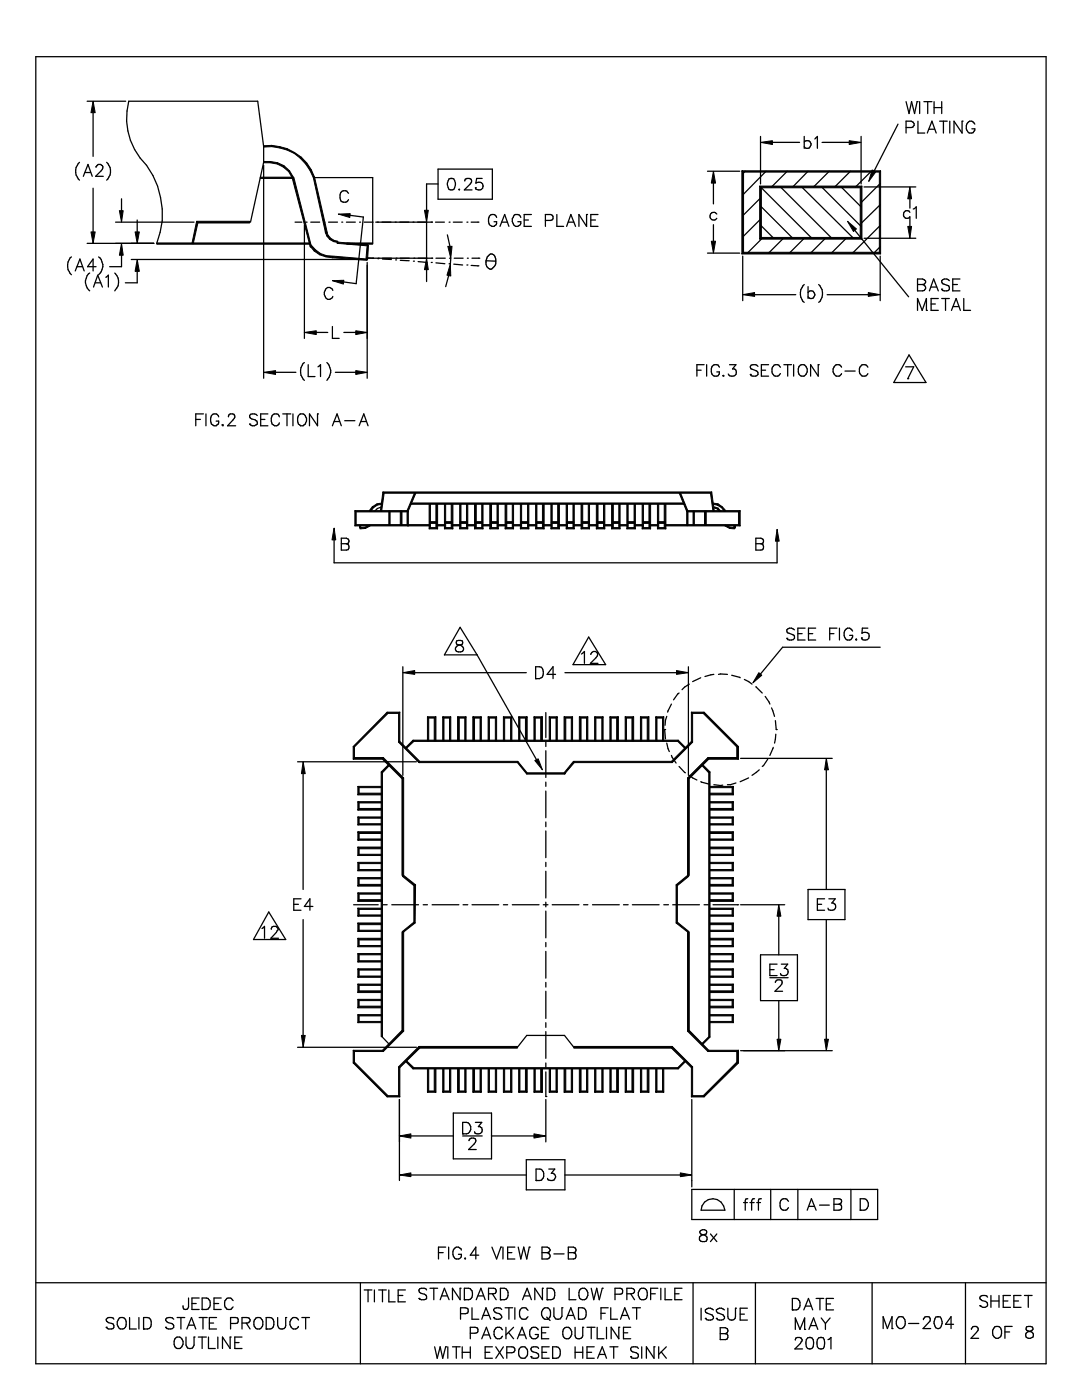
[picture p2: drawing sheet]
<svg xmlns="http://www.w3.org/2000/svg" width="216mm" height="279mm" viewBox="0 0 216 279" stroke-linecap="round" stroke-linejoin="round" font-family="sans-serif">
<g fill="none" stroke="#000" stroke-width=".25">
<path d="M7.1 11.3h201.6v260.9h-201.6zM15.9 32.4a2.43 2.43 0 0 0 0 3.6M16.6 35.2l1-2.4 .8 2.4M17 34.4h1.1M17.4 20.2h7.7M18.6 22.5v8.7M18.6 37.6v8.7M19.2 33.4l.4-.6h.5a.62 .62 0 0 1 .3 1l-1.3 1.4h1.5M21.3 32.4a2.43 2.43 0 0 1 0 3.6M24.2 39.7v2.3M52.6 33v42.5M62.7 35.4h11.7v13.2"/>
<path d="M69.5 38.6a.88 .88 0 0 0-.9-.5 .88 .88 0 0 0-.8 .8 1.14 1.14 0 0 0 .7 1.5 .81 .81 0 0 0 1-.6M87.4 36.7h-2.3v5.3M87.4 33.8h10.8v6h-10.8zM89.6 35.7a.78 .78 0 0 1 1.1 .3 1.72 1.72 0 0 1-.2 1.8 .78 .78 0 0 1-1.1-.3 1.68 1.68 0 0 1 .2-1.8zM89.9 35.6h.1M91.6 37.7v.1h.1M92.7 36.1l.1-.3 .4-.2 .8 .2a.77 .77 0 0 1-.2 1l-1.1 1.1h1.5M94.9 37.5h.1M96.2 35.6h-1.1l-.2 .9a.84 .84 0 0 1 1.2 0 .84 .84 0 0 1 0 1.2 .84 .84 0 0 1-1.2 0v-.2M141.2 34.2h6.4M142.4 36.5v4.2M148.7 34.2l-.5 .5"/>
<path d="M151.8 39.5l-3.6 3.6M151.8 37.3l10.2 10.3M151.8 27.2v9.5M152.9 34.2l-4.7 4.7M154.1 28.4h5.4M155.7 37.3l10.3 10.3M157.1 34.2l-3.1 3.1M160 37.3l10.3 10.3M160.5 27.2v2.4M160.5 28.3a.76 .76 0 0 1 1.1-.1 .76 .76 0 0 1 0 1.2 .76 .76 0 0 1-1.1-.1M161.2 34.2l-3 3.1M162.6 27.7l.5-.5v2.4"/>
<path d="M163.9 37.3l7.9 7.9M164 28.4h5.4M165.5 34.2l-3.2 3.1M167.8 37.3l4 4M169.7 34.2l-3.1 3.1M171.8 27.2v9.5M172.4 37.3h10.3M173.9 34.2l-3.2 3.1M175.6 36.6l-3.8 3.8M179.2 24.8l-4.8 9.3M180.8 20.3l.6 2.4 .5-2.4 .6 2.4 .5-2.4M180.8 25.5h1a.6 .6 0 0 0 .6-.5 .6 .6 0 0 0-.3-.6l-.3-.2h-1v2.4"/>
<path d="M181.6 39.7v1.8M183 20.3h.1M183.2 24.2v2.4h1.3M183.5 20.3v2.4M184.4 20.3h1.6M185 26.6l1-2.4 .8 2.4M185.1 20.3v2.4M185.4 25.8h1.1M186.4 20.3v2.4M186.4 21.5h1.5M187.5 24.2h1.5M187.9 20.3v2.4"/>
<path d="M188.2 24.2v2.4M189.5 24.2v2.4M192 24.2h.1M192 24.2v2.4l-1.6-2.4v2.4M194.5 24.8a.87 .87 0 0 0-1-.6 .87 .87 0 0 0-.7 .9 1.26 1.26 0 0 0 .7 1.5l.7-.1 .3-.5v-.3h-.6M14.3 51.3a2.44 2.44 0 0 0 0 3.5M15 54.1l.9-2.4 .9 2.4M15.4 53.2h1.1M17.4 48.6h13.3M17.9 54.5a2.28 2.28 0 0 0 0 3.5M18.7 57.3l.8-2.4 .9 2.4M19 56.4h1.1"/>
<path d="M19.2 53.2h-1.7l1.1-1.5v2.4M19.7 51.3a2.28 2.28 0 0 1 0 3.5M21.1 55.3l.5-.4v2.4M22.9 54.5a2.43 2.43 0 0 1 0 3.5M23.1 44.3h15.6M24.2 50.9v2.3h-2.3M26.2 51.8h46.4M27.4 43.9v2.4M27.4 54.2v2.2h-2.4M50 44.3l2.6-11.9v-3.1l-1.2-9.1h-25.7a13.2 13.2 0 0 0 3.5 12.8 16.6 16.6 0 0 1 2.1 15.6M58.9 44.3h1.3M60.7 44.9v22.6"/>
<path d="M61.1 44.3h.1M62 44.3h1.8M64.6 44.3h.1M65.6 44.3h1.7M66.4 58l-.1-.3-.5-.3a1.11 1.11 0 0 0-1 .6 1.11 1.11 0 0 0 .1 1.2 .78 .78 0 0 0 .9 .5l.5-.3 .1-.2M68.2 44.3h.1M69.1 44.3h1.8M69.9 43l2.6 .3-1.4 13.3-2.5-.3M71.7 44.3h.1M72.7 44.3h1.8M73.2 51.5h13.1M73.2 51.4l1.3 .1"/>
<path d="M73.3 52.4v23.1M75 44.3h11.3M75.3 44.3h.1M75.4 51.6h.1M75.5 51.5h.1M76.3 51.7l1.8 .1M78.9 44.3h.1M78.9 51.9h.1M79 51.5h.1M79.9 52h1.8M82.4 44.3h.1M82.5 52.1h.1"/>
<path d="M82.6 51.5h.1M83.4 52.2l1.8 .2M85.1 44.3v7.2M85.1 53.8v2.4M86.1 44.3h.1M86.1 52.4h.1M86.1 51.5h.1M86.9 44.3h1.8M87 51.5h1.8M87 52.5l1.8 .1M89.3 46.9l.5 2.3M89.5 55l-.6 2.2"/>
<path d="M89.6 44.3h.1M89.6 52.6h.1M89.7 51.5h.1M89.9 51.5v1.2M90.5 44.3h1.7M90.5 52.7l1.8 .2M90.6 51.5h1.8M93.2 44.3h.1M93.2 52.9h.1M93.2 51.5h.1M94 44.3h1.4M94 53l1.4 .1"/>
<path d="M94.2 51.5h1.3M95.4 44.3h.1M95.4 53.1h.1M95.5 51.5h.1M97 52l1.9 .1M97.2 51.3l.5-.5a.7 .7 0 0 1 1.1 .4 1.69 1.69 0 0 1-1 2.5 1.65 1.65 0 0 1-.6-2.4zM99.1 43.4a.78 .78 0 0 0-.6-.6 .78 .78 0 0 0-.8 .3 1.25 1.25 0 0 0-.2 1.4 1.25 1.25 0 0 0 1.1 .7 .77 .77 0 0 0 .5-1h-.5M99.8 45.2l.9-2.4 .8 2.4M100.1 44.3h1.1M103.9 43.4a.78 .78 0 0 0-.7-.6 .78 .78 0 0 0-.8 .6 1.42 1.42 0 0 0 .5 1.8h.4l.5-.4 .1-.6h-.6M104.6 43.9h.8M106 42.8h-1.4v2.4h1.4"/>
<path d="M108.8 44l1.3-.1a.6 .6 0 0 0 .3-.6 .6 .6 0 0 0-.6-.5h-1v2.4M111.1 42.8v2.4h1.4M113.1 45.2l.8-2.4 .9 2.4M113.4 44.3h1.1M117 42.8h.1M117 42.8v2.4l-1.5-2.4v2.4M117.9 43.9h.9M119.3 42.8h-1.4v2.4h1.4M141.2 50.5h6.4M142.4 44.8v3.3M143 42.7a.75 .75 0 0 0-1.1-.1 .75 .75 0 0 0 0 1.1 .75 .75 0 0 0 1.1-.1M148.2 51.1v8.9"/>
<path d="M150.6 58.8h8.2M151.8 43.7l-3.6 3.6M151.8 41.1l6.4 6.5M151.8 44.9l2.6 2.7M152.1 47.6l-3 2.9M156.3 47.6l-2.9 2.9M160.5 47.6l-3 2.9M160.5 56.8a2.44 2.44 0 0 0 0 3.5M161.2 57.2v2.4M161.2 58.4a.75 .75 0 0 1 1.1-.1 .75 .75 0 0 1 0 1.1 .75 .75 0 0 1-1.1-.2M163.4 56.8a2.44 2.44 0 0 1 0 3.5M164.7 47.6l-3 2.9"/>
<path d="M165 58.8h8.3M168.9 47.6l-3 2.9M170.6 45.9l10.7 13.3M172.4 47.6h10.3M175.6 45l-5.5 5.5M175.6 49.2l-1.2 1.3M175.6 40.9l-3.8 3.7M175.6 51.1v8.9M181.6 43.3v1.9M181.6 42.4a.75 .75 0 0 0-1.3 .2 .75 .75 0 0 0 .8 1l.5-.4M182.2 41.7l.6-.4v2.3M183.1 55.7h1l.6 .4a.59 .59 0 0 1-.6 .7 .76 .76 0 0 1 .6 .8l-.3 .4h-1.3z"/>
<path d="M183.1 56.8h1M185.5 58l.8-2.3 .9 2.3M185.8 57.3h1.1M187.2 59.6h-1.4v2.3h1.4M187.9 57.7h.1M187.9 59.6h1.5M188.7 59.6v2.3M189.4 56a.97 .97 0 0 0-1.5 0v.3a1.84 1.84 0 0 0 1.4 .7 .6 .6 0 0 1 .1 .6 .6 .6 0 0 1-.5 .4h-.8l-.2-.3M190.1 56.8h.9M191.5 55.7h-1.4v2.3h1.4M192.3 59.6v2.3h1.4M55 74.3h4"/>
<path d="M60.7 72.4a2.44 2.44 0 0 0 0 3.5M61.5 72.8v2.4h1.4M63.1 66.3h2.3M63.4 73.2l.6-.4v2.4M65.2 72.4a2.44 2.44 0 0 1 0 3.5M66.3 65.2v2.3h1.4M66.9 74.3h4.1M68.6 66.3h2.4M139.1 73.9h.8M140.5 72.8h-1.4v2.3M141 72.8v2.3M143.5 73.3a.83 .83 0 0 0-.9-.5 .83 .83 0 0 0-.7 .8 1.03 1.03 0 0 0 1.1 1.5 .74 .74 0 0 0 .5-.9h-.5"/>
<path d="M144.4 74.9l-.2 .1h.3M145.6 72.8h1.2l-.6 .8a.75 .75 0 0 1 .7 .9 .75 .75 0 0 1-1 .6l-.3-.1-.3-.4M149.7 74.7h.1M151.2 73.1a.97 .97 0 0 0-1.5 0 .46 .46 0 0 0 .4 .6 1.24 1.24 0 0 1 1.1 .7v.3a.97 .97 0 0 1-1.5 0M151.9 73.9h.9M153.4 72.8h-1.5v2.3h1.5M155.7 73.3a.88 .88 0 0 0-.9-.5 .88 .88 0 0 0-.8 .8 1.07 1.07 0 0 0 .3 1.1 1.07 1.07 0 0 0 1.1 .3l.3-.4M156.4 72.8h1.5M157.2 72.8v2.3M158.4 72.8v2.3M159.5 73.1a.82 .82 0 0 1 1.3 0 1.11 1.11 0 0 1 .2 1.4 1.11 1.11 0 0 1-1.3 .5 1.53 1.53 0 0 1-.2-1.9zM163.3 72.8h.1"/>
<path d="M163.3 72.8v2.3l-1.6-2.3v2.3M167.9 73.3l-.3-.4a1.15 1.15 0 0 0-1.4 .7 1.15 1.15 0 0 0 .7 1.5l.7-.1 .3-.4M168.6 74.1h2M173.2 73.3a.88 .88 0 0 0-1-.5 .88 .88 0 0 0-.7 .8 1.07 1.07 0 0 0 .2 1.1 1.07 1.07 0 0 0 1.1 .3l.4-.4M180.7 73.2h1.6l-1.2 2.4M181.1 75.6h.1M181.4 70.8l3.4 5.5h-6.5zM183.1 61.9v-2.3l.9 2.3 .9-2.3v2.3M184.9 61.9h.1M185.8 60.7h.8M189.9 61.9l.9-2.3 .8 2.3M190.2 61.2h1.1"/>
<path d="M39.1 83.7h.9M40.6 82.6h-1.5v2.4M41.1 82.6v2.4M43.6 83.2a.78 .78 0 0 0-.6-.6 .78 .78 0 0 0-.8 .3 1.25 1.25 0 0 0-.2 1.3 1.25 1.25 0 0 0 1.1 .8 .77 .77 0 0 0 .5-1h-.5M44.5 84.7l-.2 .1 .2 .2 .1-.2M45.6 83.2v-.2a.73 .73 0 0 1 1.1-.3l.2 .3-.1 .4-1.4 1.6h1.6M49.8 84.6h.1M51.3 82.9a1 1 0 0 0-1.5 0 .6 .6 0 0 0 .4 .7 1.24 1.24 0 0 1 1.1 .7 .79 .79 0 0 1-1 .7l-.5-.4M52 83.7h.9M53.5 82.6h-1.5v2.4h1.5M55.7 83.2v-.3a.79 .79 0 0 0-1.4 0 1.25 1.25 0 0 0-.2 1.3 1.25 1.25 0 0 0 1.1 .8l.5-.4v-.2M56.4 82.6h1.6"/>
<path d="M57.3 82.6v2.4M58.5 82.6v2.4M59.8 82.7a1.08 1.08 0 0 1 1.2 .4 1.08 1.08 0 0 1 0 1.3 .81 .81 0 0 1-1.2 .4 1.46 1.46 0 0 1 0-2.1zM63.4 82.6h.1M63.4 82.6v2.4l-1.6-2.4v2.4M66.3 85l1-2.4 .8 2.4M66.7 84.1h1.1M68.8 84h2M71.7 85l.9-2.4 .8 2.4M72 84.1h1.1M66.7 107.7v4.6h88.4v-4.3M68.1 107.4h1l.4 .2 .1 .3-.1 .4-.4 .2 .4 .2a.66 .66 0 0 1-.4 1.1h-1z"/>
<path d="M68.1 108.5h1M76 101.2l-.7 .3-.5 .5M150.8 107.4h1l.4 .2 .1 .3v.4l-.5 .2 .4 .2a.66 .66 0 0 1-.4 1.1h-1zM150.8 108.5h1M80.4 133.1v21.6M82.8 134.2h22.2M91.1 127.9a.48 .48 0 0 0 .3 .8 .85 .85 0 0 1 .9 .3 .85 .85 0 0 1-.1 1l-.3 .1a.76 .76 0 0 1-1-.4 1.18 1.18 0 0 1 1.3-1.1v-.7zM91.8 125.2l3.4 5.5h-6.5zM95.2 130.7l11.9 20.9M106.9 135.4h.1M106.9 133.1h.7a1.34 1.34 0 0 1 .6 2l-.6 .3h-.7zM110.9 134.6h-1.7l1.2-1.5v2.3"/>
<path d="M112.7 134.2h22.3M116 130.5l.6-.5v2.4M117.5 127.1l3.4 5.5h-6.6zM117.9 130.6v-.1a.72 .72 0 0 1 .5-.5 .72 .72 0 0 1 .8 .3 .8 .8 0 0 1-.3 1l-1.1 1.1h1.5M135.5 138.3l-1.1 1.4M137.4 133.1v21.6M137.5 136.5l-1.4 1.1M139.8 135.3l-1.6 .7M142.4 134.6l-1.7 .4M143.4 134.6h1.8M146 134.8l1.7 .5M148.5 135.6l1.6 .9"/>
<path d="M150.8 137l1.3 1.3M152.7 139l.9 1.5M157 127.4h.1M158.5 125.7a.83 .83 0 0 0-.8-.4 .83 .83 0 0 0-.7 .7l.2 .3a1.84 1.84 0 0 1 1.3 .8v.3a1 1 0 0 1-1.5 0M159.2 126.5h.9M160.6 125.4h-1.4v2.3h1.4M161.3 126.5h.9M162.8 125.4h-1.5v2.3h1.5M165.6 126.5h.8M167 125.4h-1.4v2.3M167.5 125.4v2.3M170.1 126a.87 .87 0 0 0-1-.6 .87 .87 0 0 0-.7 .9 1.26 1.26 0 0 0 .7 1.4l.7-.1 .3-.5v-.3h-.6"/>
<path d="M170.9 127.5l-.2 .1h.3M171.9 127.3h.1M173.2 125.4h-1.1l-.1 1a.84 .84 0 0 1 1.2 0 .84 .84 0 0 1-.1 1.2 .84 .84 0 0 1-1.2-.3M175.6 129.2h-19.4l-4.4 5.3M59.4 152h23.7M60.5 154.4v23.1M108.9 142.2v5M108.9 148.1v.9M108.9 149.8v5.4M108.9 156.1v.8M108.9 157.9v5.3M112.6 154.4h.1"/>
<path d="M132.6 145.6h.1M132.6 145.6l.2 1.9M133 143l-.2 .7-.1 1M133 148.3l.6 1.7M134 140.5l-.8 1.6M134 150.8l.9 1.5M135.5 153l1.3 1.2M137.5 154.7l1.6 1M139.8 156l1.8 .5M142.4 156.6l1.4 .2 .4-.1M146.8 156.3l-1.1 .3h-.5M147.8 151.4h18.3"/>
<path d="M149.4 155.2l-1.7 .8M151.5 153.6l-1.4 1.1M153.2 151.5l-1.1 1.5M154 141.3l.5 1.7M154.3 149.2l-.7 1.6M154.7 143.8l.2 1.8M154.8 146.5l-.3 1.8M154.9 145.6h.1M164.9 153.6v23.9M60.1 179.4h-1.5v2.3h1.5M108.9 164.1v.9M108.9 165.8v5.4"/>
<path d="M108.9 172.1v.8M108.9 173.9v5.3M161.2 177.5h7.4v6h-7.4zM164.5 179.4h-1.4v2.3h1.4M165.4 179.4h1.3l-.7 .8a.75 .75 0 0 1 .7 .9 .75 .75 0 0 1-1 .6l-.3-.1-.2-.4M52.3 185.3l.5-.4v2.4M53.6 182l3.4 5.5h-6.4zM54.1 185.5v-.2a.74 .74 0 0 1 .7-.4 .74 .74 0 0 1 .7 .4v.3l-.4 .5-1.1 1.2h1.6M58.6 180.5h1M60.5 183.5v23.1M62.4 180.9h-1.7l1.1-1.5v2.3M70.6 180.6h4.9"/>
<path d="M76.4 180.6h.8M78.2 180.6h5.3M84.4 180.6h.9M86.2 180.6h5.4M92.4 180.6h.9M94.2 180.6h5.3M100.4 180.6h.9M102.2 180.6h5.4M108.4 180.6h.9M108.9 180.1v.9M108.9 181.8v5.4M108.9 188.1v.8"/>
<path d="M108.9 189.9v5.3M108.9 196.1v.9M108.9 197.8v5.5M110.2 180.6h5.3M116.4 180.6h.9M118.2 180.6h5.4M124.4 180.6h.9M126.2 180.6h5.3M132.5 180.6h.9M134.2 180.6h5.4M140.5 180.6h.8M142.3 180.6h4.9"/>
<path d="M147.2 180.6h.1M147.8 180.6h8.8M151.8 190.6h7.3v9.1h-7.3zM153.6 193.5h.9M153.6 195.1h3.7M154.7 196.1a.72 .72 0 0 1 .7-.6 .72 .72 0 0 1 .7 .5l-.4 .7-1.1 1.1h1.6M155.1 192.4h-1.5v2.3h1.5M155.4 182.8v7.8M155.4 199.7v7.7M155.9 192.4h1.3l-.7 .9a.75 .75 0 0 1 .8 .8 .75 .75 0 0 1-1.1 .6l-.3-.1-.2-.3M163.1 180.5h.8M164.9 183.5v23.9"/>
<path d="M59.4 209h23.7M76.1 206.8l1.6 1.6M79.7 219.4v16.2M103.2 209l1.9-2.4h7.5l1.9 2.4M108.9 218.8h.1M108.9 204.1v.9M108.9 205.9v5.3M108.9 212.1v.9M108.9 213.9v4.9M108.9 219.4v8.5M138 219.4v17.5M147.8 209.7h18.3"/>
<path d="M82 226.7h8.5M82 234.5h23M90.5 222.1h7.6v9.2h-7.6zM92.3 226.3h.1M92.3 226.7h3.9M92.3 224h.8a1.18 1.18 0 0 1 .9 1.1 1.18 1.18 0 0 1-.9 1.2h-.8zM93.6 227.6l.2-.3a.76 .76 0 0 1 1.1 .3l-.3 .7-1.1 1.1h1.5M94.9 224h1.2l-.6 .8a.75 .75 0 0 1 .7 .9 .75 .75 0 0 1-1 .6l-.3-.1-.2-.3M98.1 226.7h8.4M105 231.4h7.7v6.1h-7.7zM107 235.6h.1M107 233.3h.7a1.22 1.22 0 0 1 .8 1.2 1.22 1.22 0 0 1-.8 1.1h-.7z"/>
<path d="M109.5 233.3h1.2l-.7 .9a.75 .75 0 0 1 .9 .8 .75 .75 0 0 1-1.1 .6l-.5-.2v-.2M112.7 234.5h23.1M138 237.4h37.1v6h-37.1zM140.6 239.9a2.4 2.4 0 0 1 2.5-.5 2.4 2.4 0 0 1 1.5 2.1h-4.7l.2-.8zM146.5 237.4v6M148.4 240h.7M149.2 239.2l-.4 .1-.1 .4v1.8M149.6 240h.9M150.6 239.2l-.5 .1-.1 .4v1.8M151 240h.8M151.9 239.2l-.5 .1-.1 2.2M153.8 237.4v6"/>
<path d="M157.3 239.7a.88 .88 0 0 0-.9-.5 .88 .88 0 0 0-.8 .9 1.03 1.03 0 0 0 1.1 1.4l.3-.1 .3-.4M159.2 237.4v6M166.4 239.2l1.3 .1a.55 .55 0 0 1 .2 .6 .55 .55 0 0 1-.5 .4l.3 .1a.6 .6 0 0 1 .2 .7 .6 .6 0 0 1-.5 .4h-1zM169.8 237.4v6M171.7 239.2h.7a1.18 1.18 0 0 1 .9 1.2 1.18 1.18 0 0 1-.9 1.1h-.7zM7.1 256h201.6M37.6 259v1.8l-.1 .4-.4 .1-.4-.1-.2-.6M39.7 259h-1.4v2.3h1.4M40.3 259h.9a1.22 1.22 0 0 1 .8 1.2 1.22 1.22 0 0 1-.8 1.1h-.9zM44.1 259h-1.4v2.3h1.4M46.5 259.6a.88 .88 0 0 0-1-.6 .88 .88 0 0 0-.7 .9 1.07 1.07 0 0 0 .3 1.1 1.07 1.07 0 0 0 1.1 .2l.3-.4M71.9 256v16.2"/>
<path d="M72.7 257.4h1.5M73.4 257.4v2.4M74.7 257.4v2.4M75.6 257.4h1.5M76.3 257.4v2.4M77.6 257.4v2.4h1.3M79.4 258.5h1M80.9 257.4h-1.5v2.4h1.5M83.6 259.1h.1M85.1 257.4a.97 .97 0 0 0-1.5 0 .6 .6 0 0 0 .4 .7l.7 .2a.56 .56 0 0 1 .4 .6 .56 .56 0 0 1-.5 .5l-.8-.1-.2-.2M85.8 257.1h1.5M86.6 257.1v2.3"/>
<path d="M87.5 250h.9M87.8 259.4l.9-2.3 .9 2.3M88.2 258.6h1.1M88.9 248.9h-1.4v2.4M89.5 248.9v2.4M91.8 257.1h.1M91.8 257.1v2.3l-1.5-2.3v2.3M92.1 249.5l-.1-.3-.5-.3a1.23 1.23 0 0 0-1.2 1 1.23 1.23 0 0 0 .7 1.4 .79 .79 0 0 0 1.1-1h-.6M92.7 259.4h.1M92.7 257.1h.8a1.22 1.22 0 0 1 .8 1.1 1.22 1.22 0 0 1-.8 1.2h-.8zM92.8 251l-.1 .2h.2M95 259.4l1-2.3 .8 2.3"/>
<path d="M95.4 258.6h1.1M95.5 250.5h-1.7l1.1-1.6v2.4M97.5 258.2l1.3-.1 .2-.3-.2-.6-1.3-.1v2.3M98.2 248.9l.9 2.4 .8-2.4M98.2 258.2l.8 1.2M99.9 259.4h.1M99.9 257.1h.7a1.22 1.22 0 0 1 .8 1.1 1.22 1.22 0 0 1-.8 1.2h-.7zM99.9 248.9h.1M100.4 248.9v2.4M101.3 250h.8M102.7 248.9h-1.4v2.4h1.4M103.4 248.9l.5 2.4 .6-2.4 .6 2.4 .5-2.4"/>
<path d="M104.3 259.4l.9-2.3 .8 2.3M104.6 258.6h1.1M105.6 248.9h.1M108.2 248.9h1a.74 .74 0 0 1 .6 .7l-.3 .3-.3 .1a.76 .76 0 0 1 .6 .8l-.3 .4-1.3 .1zM108.2 250h1M108.2 257.1h.1M108.2 257.1v2.3l-1.5-2.3v2.3M109.2 259.4h.1M109.2 257.1h.7a1.29 1.29 0 0 1 .4 2.2l-1.1 .1zM110.5 250.2h2.1M113.4 248.9h1l.4 .2 .1 .3-.1 .4-.4 .2 .4 .2a.66 .66 0 0 1-.4 1.1h-1zM113.4 250h1"/>
<path d="M113.6 257.1v2.3h1.3M115.7 257.4a.82 .82 0 0 1 1.3 0 1.33 1.33 0 0 1-.4 2 .86 .86 0 0 1-1.1-.9zM118 257.1l.5 2.3 .6-2.3 .5 2.3 .6-2.3M120.2 257.1h.1M122.7 258.3l1.4-.1a.66 .66 0 0 0-.4-1.1h-1v2.3M125.1 258.2l1.3-.1a.54 .54 0 0 0 0-.9l-1.3-.1v2.3M125.8 258.2l.8 1.2M127.8 257.2a.89 .89 0 0 1 1.3 .7 1.14 1.14 0 0 1-.6 1.5h-.5a1.38 1.38 0 0 1-.2-2.2zM129.8 258.2h1M131.3 257.1h-1.5v2.3M131.9 257.1v2.3M132.7 257.1v2.3h1.4"/>
<path d="M134.7 258.2h.8M136.1 257.1h-1.4v2.3h1.4M138.3 256v16.2M139.8 245.6l-.2 .4 .4 .3a1.01 1.01 0 0 1 1.1 1.1 .8 .8 0 0 1-.9 .4 .8 .8 0 0 1-.6-.8 1.43 1.43 0 0 1 1.3-.7l.1-.5a.77 .77 0 0 0-1.2-.2zM141.8 246.3l1.2 1.5M143 246.3l-1.2 1.5M150.7 256v16.2M158.1 259.1h.8a1.22 1.22 0 0 1 .8 1.2 1.22 1.22 0 0 1-.8 1.1h-.8zM161.1 241.5l.8-2.3 .9 2.3M161.4 240.8h1.1M162.8 259.1h1.6M163.5 240.5h2"/>
<path d="M163.6 259.1v2.3M166.3 259.1h-1.4v2.3h1.4M166.4 240.3h1M171.7 241.5h.1M174 256v16.2M192.6 256v16.2M197.1 258.9a.97 .97 0 0 0-1.6 0 .6 .6 0 0 0 .5 .7l.6 .1a.61 .61 0 0 1 .3 1 1.01 1.01 0 0 1-1.4-.1M197.7 258.5v2.4M197.7 259.6h1.6M199.3 258.5v2.4M200.2 259.6h.9M201.6 258.5h-1.4v2.4h1.4"/>
<path d="M202.3 259.6h.9M203.7 258.5h-1.4v2.4h1.4M204.4 258.5h1.5M205.2 258.5v2.4M21.2 264.9h.1M22.7 263.3a.97 .97 0 0 0-1.5 0 1.22 1.22 0 0 0 1.4 .9l.1 .7a.97 .97 0 0 1-1.5 0M23.8 263a.89 .89 0 0 1 1.4 .8 1.03 1.03 0 0 1-1.1 1.4 1.34 1.34 0 0 1-.3-2.2zM25.9 262.9v2.3h1.3M27.7 262.9v2.3M28.6 265.2h.1M28.6 262.9h.8a1.22 1.22 0 0 1 .8 1.2 1.22 1.22 0 0 1-.8 1.1h-.8zM33.1 264.9h.1"/>
<path d="M34.7 263.3a.94 .94 0 0 0-1.6 .2 1.46 1.46 0 0 0 1.3 .7l.3 .4v.3a1.08 1.08 0 0 1-1.6 0M34.9 267.2l.3-.3a1.15 1.15 0 0 1 1.4 .8 1.15 1.15 0 0 1-.8 1.4 1.17 1.17 0 0 1-1.1-.6 1.17 1.17 0 0 1 .2-1.3zM35.3 262.9h1.6M36.1 262.9v2.3M37.1 266.8v1.6a.81 .81 0 0 0 .8 .7 .81 .81 0 0 0 .8-.7v-1.6M37.3 265.2l.9-2.3 .9 2.3M37.6 264.5h1.1M38.3 260.1h.8M38.7 266.8h.1M39.6 266.8h1.6M39.7 262.9h1.6M40.3 261.3h.1"/>
<path d="M40.3 266.8v2.3M40.5 262.9v2.3M41.6 266.8v2.3h1.4M41.8 264h.8M42.7 260.1h.9M43.2 262.9h-1.4v2.3h1.4M43.5 266.8v2.3M45.9 266.8h.1M45.9 266.8v2.3l-1.5-2.3v2.3M46 264.1l1.4-.1 .1-.3-.1-.6-.4-.2h-1v2.3M46.9 267.9h.8M48.3 266.8h-1.4v2.3h1.4"/>
<path d="M48.3 264h1a.6 .6 0 0 0 .4-.9l-.4-.2h-1v2.3M49.1 264l.8 1.2M51.1 263a.89 .89 0 0 1 1.3 .8 1.07 1.07 0 0 1-.2 1.1 1.07 1.07 0 0 1-1.1 .2 1.46 1.46 0 0 1 0-2.1zM53.1 265.2h.1M53.1 262.9h.8a1.22 1.22 0 0 1 .8 1.2 1.22 1.22 0 0 1-.8 1.1h-.8zM55.4 262.9v1.7a.81 .81 0 0 0 .8 .6 .81 .81 0 0 0 .8-.6v-1.7M57 262.9h.1M59.6 263.5a.82 .82 0 0 0-1.5-.2 1.11 1.11 0 0 0-.2 1.4 1.11 1.11 0 0 0 1.3 .4l.4-.4M60.2 262.9h1.6M61 262.9v2.3M86.7 268.8l.5 2.3 .6-2.3 .5 2.3 .6-2.3M88.9 268.8h.1"/>
<path d="M89.4 268.8v2.3M90.3 268.8h1.5M91 268.8v2.3M91.9 262.2l1.3-.1a.6 .6 0 0 0 .2-.7 .6 .6 0 0 0-.6-.4h-.9v2.3M92.2 268.8v2.3M92.2 269.9h1.6M93.8 266.1l1.3-.1a.6 .6 0 0 0 .3-.7 .6 .6 0 0 0-.6-.4h-1v2.3M93.8 268.8v2.3M94.2 261v2.3h1.3M96.1 263.3l.9-2.3 .9 2.3M96.1 267.2l1-2.3 .8 2.3M96.4 262.5h1.2"/>
<path d="M96.5 266.4h1.1M96.8 269.9h.9M98.2 268.8h-1.4v2.3h1.4M98.5 262.9h.1M98.9 268.8l1.5 2.3M100.1 261.3a.94 .94 0 0 0-1.6 .2 1.25 1.25 0 0 0 1.2 .7l.4 .5v.2a1.08 1.08 0 0 1-1.6 0M100.3 265.4a.88 .88 0 0 0-1-.5 .88 .88 0 0 0-.7 .8 1.07 1.07 0 0 0 .2 1.1 1.07 1.07 0 0 0 1.1 .3l.4-.4M100.4 268.8l-1.5 2.3M100.8 261h1.5M101 264.9v2.3M101.1 270h1a.59 .59 0 0 0 .7-.6 .59 .59 0 0 0-.7-.6h-1v2.3M101.5 265.9l1 1.3"/>
<path d="M101.5 261v2.3M102.5 264.9l-1.5 1.5M102.7 261v2.3M103.2 267.2l1-2.3 .8 2.3M103.6 266.4h1.1M103.7 269.1a.89 .89 0 0 1 1-.3 .89 .89 0 0 1 .6 .8 1.07 1.07 0 0 1-.3 1.1 1.07 1.07 0 0 1-1.1 .3 1.53 1.53 0 0 1-.2-1.9zM105.4 261.5a.88 .88 0 0 0-1-.5 .88 .88 0 0 0-.7 .8 1.03 1.03 0 0 0 1.1 1.5l.2-.1 .4-.4M105.9 270.7h.1M107.4 265.4a.88 .88 0 0 0-1-.5 .88 .88 0 0 0-.7 .8 1.07 1.07 0 0 0 .2 1.1 1.07 1.07 0 0 0 1.2 .3l.3-.4v-.4h-.6M107.5 269.1a.97 .97 0 0 0-1.6 0 .6 .6 0 0 0 .5 .7l.7 .2a.61 .61 0 0 1 .2 1 1.09 1.09 0 0 1-1.4-.3M108.1 266h.8M108.2 269.9h.9"/>
<path d="M108.3 261.3l.4-.3a1.17 1.17 0 0 1 1.2 .7 1.17 1.17 0 0 1-.2 1.2l-.4 .4h-.6a1.28 1.28 0 0 1-.4-2zM109.1 262.9l.7 .6M109.5 264.9h-1.4v2.3h1.4M109.6 268.8h-1.4v2.3h1.4M110.3 271.1h.1M110.3 268.8h.7a1.22 1.22 0 0 1 .8 1.1 1.22 1.22 0 0 1-.8 1.2h-.7zM110.5 261v1.7l.4 .5 .3 .1 .6-.1 .3-.5v-1.7M112.1 261h.1M112.5 265.2a.82 .82 0 0 1 1.3 0 1.11 1.11 0 0 1 .2 1.4 1.11 1.11 0 0 1-1.3 .5 1.53 1.53 0 0 1-.2-1.9zM113 263.3l.9-2.3 .9 2.3M113.3 262.5h1.1M114.8 264.9v1.7a.78 .78 0 0 0 .7 .6 .78 .78 0 0 0 .8-.6v-1.7"/>
<path d="M114.8 268.8v2.3M114.8 269.9h1.5M115.4 263.3h.1M115.4 261h.8a1.22 1.22 0 0 1 .8 1.1 1.22 1.22 0 0 1-.8 1.2h-.8zM116.3 264.9h.1M116.3 268.8v2.3M117.1 264.9h1.6M117.1 269.9h1M118 264.9v2.3M118.6 268.8h-1.5v2.3h1.5M119.2 264.9v2.3h1.3M119.2 271.1l1-2.3 .8 2.3"/>
<path d="M119.6 270.3h1.1M119.9 262.1h.9M121 264.9v2.3M121.4 261h-1.5v2.3M121.7 268.8h1.6M121.9 261v2.3h1.3M122.5 268.8v2.3M123.5 264.9h.1M123.5 264.9v2.3l-1.5-2.3v2.3M123.8 263.3l.9-2.3 .9 2.3M124.1 262.5h1.2M124.4 266h.9"/>
<path d="M125.8 270.7h.1M125.8 264.9h-1.4v2.3h1.4M126.2 261h1.6M127 261v2.3M127.4 269.1a.97 .97 0 0 0-1.6 0 .6 .6 0 0 0 .5 .7l.6 .2a.61 .61 0 0 1 .3 1 1.09 1.09 0 0 1-1.4-.3M128 268.8v2.3M130.5 268.8h.1M130.5 268.8v2.3l-1.5-2.3v2.3M131.4 268.8v2.3M131.9 269.8l1.1 1.3M133 268.8l-1.6 1.5M139.9 261.1v2.4"/>
<path d="M140.7 263.1h.1M142.4 261.4a1.08 1.08 0 0 0-1.7 0v.3a1.84 1.84 0 0 0 1.4 .7l.3 .4v.3a1.08 1.08 0 0 1-1.7 0M142.9 263.1h.1M143.7 265h1l.4 .1 .1 .6-.1 .3-.4 .2h.4a.66 .66 0 0 1-.4 1.1h-1zM143.7 266.2h1M144.6 261.4a1.08 1.08 0 0 0-1.7 0 .6 .6 0 0 0 .6 .7 1.24 1.24 0 0 1 1.1 .7v.3a1.08 1.08 0 0 1-1.7 0M145.2 261.1v1.7a.77 .77 0 0 0 .8 .7 .77 .77 0 0 0 .8-.7v-1.7M146.8 261.1h.1M147.7 262.3h.8M149.1 261.1h-1.4v2.4h1.4M158.1 261.4h.1M158.7 265.3v-2.3l.9 2.3 1-2.3v2.3"/>
<path d="M158.7 267.4l.1-.3a.75 .75 0 0 1 .8-.2 .75 .75 0 0 1 .5 .7l-1.5 1.6h1.5M160.4 261.4l.9-2.3 .9 2.3M160.6 265.3h.1M160.7 260.7h1.1M161.2 267a.81 .81 0 0 1 1.1 .3 2.07 2.07 0 0 1-.3 1.8 .81 .81 0 0 1-1.1-.3 1.98 1.98 0 0 1 .3-1.8zM161.4 265.3l.9-2.3 .9 2.3M161.5 266.9h.1M161.7 264.6h1.1M163.4 267a.78 .78 0 0 1 1.1 .3 2.5 2.5 0 0 1-.2 1.8 .89 .89 0 0 1-1.2-.3 1.98 1.98 0 0 1 .3-1.8zM163.7 266.9h.1M163.9 263l.8 1.1M164.7 264.1v1.2"/>
<path d="M164.9 260.2h.8M165.2 267.3l.6-.4v2.3M165.6 263l-.9 1.1M176.2 265.1v-2.3l.9 2.3 .9-2.3v2.3M178 265.1h.1M179.3 262.9a.89 .89 0 0 1 .9 0 .89 .89 0 0 1 .4 .8 .95 .95 0 0 1-.3 1.2 .95 .95 0 0 1-1.2-.1 1.5 1.5 0 0 1 .2-1.9zM181.3 264.1h2M184.3 263.4l.1-.4a.74 .74 0 0 1 1.1-.1 .73 .73 0 0 1-.2 1.1l-1.1 1.1h1.5M186.7 262.9a.78 .78 0 0 1 1.1 .3 1.45 1.45 0 0 1-.5 1.9h-.2a1.54 1.54 0 0 1-.4-2.2zM187.1 262.8h.1M190.3 264.3h-1.6l1.1-1.5v2.3M193.8 265.3l.3-.5a.73 .73 0 0 1 1.1 .3l-.1 .5-1.4 1.5h1.6"/>
<path d="M195.5 260.6h.1M198.5 264.8a.91 .91 0 0 1 1.3 .8 1.15 1.15 0 0 1-1.1 1.5l-.2-.2a1.46 1.46 0 0 1 0-2.1zM200.5 265.8h1M202 264.7h-1.5v2.4M204.8 264.8v.5l.3 .3a1.19 1.19 0 0 1 1.1 .6l-.1 .6-.5 .3h-.4l-.4-.3a.71 .71 0 0 1 .5-1.1l.6-.2 .2-.4a1.01 1.01 0 0 0-1.3-.3z"/>
</g>
<g fill="#000" stroke="#000" stroke-width=".2">
<path d="M18.6 20.2l.4 2.3h-.8z" fill-rule="evenodd"/>
<path d="M51.9 35.4h6.6v.2h-6.6z" fill-rule="evenodd"/>
<path d="M52.6 32.2h1.4l-.1 .3h-1.3z" fill-rule="evenodd"/>
<path d="M52.6 29.1l1.6-.1v.3h-1.5z" fill-rule="evenodd"/>
<path d="M54 32.2l1.4 .3-.1 .2-1.4-.2z" fill-rule="evenodd"/>
<path d="M54.2 29l1.6 .3-.1 .2-1.5-.2z" fill-rule="evenodd"/>
<path d="M55.4 32.5l1.3 .6-.2 .2-1.2-.6z" fill-rule="evenodd"/>
<path d="M55.8 29.3l1.6 .4-.1 .2-1.6-.4z" fill-rule="evenodd"/>
<path d="M56.7 33.1l1.1 1-.2 .2-1.1-1z" fill-rule="evenodd"/>
<path d="M57.8 34.1l.7 1.3h-.2l-.7-1.1z" fill-rule="evenodd"/>
<path d="M57.4 29.7l1.4 .7-.1 .2-1.4-.7z" fill-rule="evenodd"/>
<path d="M58.8 30.4l1.3 1-.2 .1-1.2-.9z" fill-rule="evenodd"/>
<path d="M59.9 31.5l.2-.1 1.1 1.2-.2 .1z" fill-rule="evenodd"/>
<path d="M61 32.7l.2-.1 .9 1.2-.3 .2z" fill-rule="evenodd"/>
<path d="M61.8 34l.3-.2 .7 1.6h-.3z" fill-rule="evenodd"/>
<path d="M142.4 34.2l.4 2.3h-.9z" fill-rule="evenodd"/>
<path d="M148 34.1h27.7l-.2 .2h-27.1z" fill-rule="evenodd"/>
<path d="M151.6 37.1h20.4l-.3 .4h-19.8z" fill-rule="evenodd"/>
<path d="M151.8 28.4l2.3-.3v.7z" fill-rule="evenodd"/>
<path d="M169.4 28.1l2.4 .3-2.4 .4z" fill-rule="evenodd"/>
<path d="M172 37.1v10.6l-.3-.3v-9.9z" fill-rule="evenodd"/>
<path d="M174 33.9l.8 .4-1.5 1.9z" fill-rule="evenodd"/>
<path d="M175.7 34.1v16.6l-.2-.4v-16z" fill-rule="evenodd"/>
<path d="M181.6 37.3l.3 2.4h-.8z" fill-rule="evenodd"/>
<path d="M18.2 46.3h.8l-.4 2.3z" fill-rule="evenodd"/>
<path d="M23.8 42h.8l-.4 2.3z" fill-rule="evenodd"/>
<path d="M24.2 48.6l.4 2.3h-.8z" fill-rule="evenodd"/>
<path d="M27 46.3h.8l-.4 2.3z" fill-rule="evenodd"/>
<path d="M27.4 51.8l.4 2.4h-.8z" fill-rule="evenodd"/>
<path d="M31.3 48.5h30.6v.2h-30.6z" fill-rule="evenodd"/>
<path d="M39.2 44.2l.3 .3-.9 4.2-.3-.1z" fill-rule="evenodd"/>
<path d="M39.2 44.2h10.6v.3h-10.3z" fill-rule="evenodd"/>
<path d="M61.8 49.1l.3-.2 .8 .9-.2 .3z" fill-rule="evenodd"/>
<path d="M58.3 35.4h.3l3.6 13.9h-.3z" fill-rule="evenodd"/>
<path d="M62.9 49.8l1.1 .8-.2 .3-1.1-.8z" fill-rule="evenodd"/>
<path d="M64 50.6l1.1 .4v.3l-1.3-.4z" fill-rule="evenodd"/>
<path d="M64.9 46.3l.2-.1 .4 .8-.3 .1z" fill-rule="evenodd"/>
<path d="M62.5 35.4h.3l2.5 11.1h-.3z" fill-rule="evenodd"/>
<path d="M65.1 51l1.2 .1 .1 .3-1.3-.1z" fill-rule="evenodd"/>
<path d="M65.2 47.1l.3-.1 .5 .6-.2 .2z" fill-rule="evenodd"/>
<path d="M66 47.6l.7 .4-.1 .2-.8-.4z" fill-rule="evenodd"/>
<path d="M66.4 51.1l6.9 .6v.3l-7-.6z" fill-rule="evenodd"/>
<path d="M66.7 48l.7 .1v.3l-.8-.2z" fill-rule="evenodd"/>
<path d="M67.3 48.3l6.1 .5v.3l-6.1-.5z" fill-rule="evenodd"/>
<path d="M66.3 56l2.3-.1-.1 .8z" fill-rule="evenodd"/>
<path d="M69.2 48.5h5.2v.2h-5.2z" fill-rule="evenodd"/>
<path d="M67.5 42.7l2.4-.1-.1 .8z" fill-rule="evenodd"/>
<path d="M73.3 48.9l.2 .1-.1 2.8h-.4z" fill-rule="evenodd"/>
<path d="M85.1 51.5l.4 2.3h-.8z" fill-rule="evenodd"/>
<path d="M84.7 42h.8l-.4 2.3z" fill-rule="evenodd"/>
<path d="M89.9 52.7v2.4l-.7-.2z" fill-rule="evenodd"/>
<path d="M89.4 49.2h.8l-.3 2.3z" fill-rule="evenodd"/>
<path d="M141.9 48.1h.9l-.4 2.4z" fill-rule="evenodd"/>
<path d="M148 34.1l.4 .2v16l-.4 .4z" fill-rule="evenodd"/>
<path d="M148.2 58.8l2.4-.4v.8z" fill-rule="evenodd"/>
<path d="M151.6 37.1l.3 .4v9.9l-.3 .3z" fill-rule="evenodd"/>
<path d="M169.1 44.2l1.8 1.5-.6 .5z" fill-rule="evenodd"/>
<path d="M151.6 47.7l.3-.3h19.8l.3 .3z" fill-rule="evenodd"/>
<path d="M173.3 58.4l2.3 .4-2.3 .4z" fill-rule="evenodd"/>
<path d="M148 50.7l.4-.4h27.1l.2 .4z" fill-rule="evenodd"/>
<path d="M181.1 45.2h.8l-.3 2.4z" fill-rule="evenodd"/>
<path d="M52.6 74.3l2.4-.3v.7z" fill-rule="evenodd"/>
<path d="M60.7 66.3l2.4-.3v.8z" fill-rule="evenodd"/>
<path d="M71 66l2.3 .3-2.3 .5z" fill-rule="evenodd"/>
<path d="M71 74l2.3 .3-2.3 .4z" fill-rule="evenodd"/>
<path d="M76.4 98.2h65.6l-.2 .2h-65.1z" fill-rule="evenodd"/>
<path d="M141.8 98.4l.2-.2 .5 3.8-.2 .1z" fill-rule="evenodd"/>
<path d="M66.7 105.4l.3 2.3h-.8z" fill-rule="evenodd"/>
<path d="M70.8 101.9l.3 .3v2.5l-.3 .3z" fill-rule="evenodd"/>
<path d="M70.8 101.9h10.4l.2 .3h-10.3z" fill-rule="evenodd"/>
<path d="M71.7 104.9h.3v.5h-.3z" fill-rule="evenodd"/>
<path d="M71.9 105.3l.9-.1 .1 .3h-1.1z" fill-rule="evenodd"/>
<path d="M72.8 105.2l.9-.4 .2 .2-1 .5z" fill-rule="evenodd"/>
<path d="M74.3 101.1l.2 .2-.6 .8-.2-.2z" fill-rule="evenodd"/>
<path d="M74.3 101.1l.9-.5 .1 .2-.8 .5z" fill-rule="evenodd"/>
<path d="M76.4 98.2l.3 .2-.6 3.7-.2-.1z" fill-rule="evenodd"/>
<path d="M75.2 100.6l1-.2v.2l-.9 .2z" fill-rule="evenodd"/>
<path d="M77.6 102h.2v2.9h-.2z" fill-rule="evenodd"/>
<path d="M79.9 102h.3v2.9h-.3z" fill-rule="evenodd"/>
<path d="M82.8 98.3l.2 .1-1.6 3.8-.2-.3z" fill-rule="evenodd"/>
<path d="M81.3 104.7h4.5v.3h-4.5z" fill-rule="evenodd"/>
<path d="M81.2 102h.3v3l-.3-.3z" fill-rule="evenodd"/>
<path d="M70.8 105l.3-.3h10.1l.3 .3z" fill-rule="evenodd"/>
<path d="M82 100.4h54.5v.2h-54.5z" fill-rule="evenodd"/>
<path d="M85.8 104.1h1.4v.3h-1.4z" fill-rule="evenodd"/>
<path d="M85.6 100.5h.3v4.8l-.3 .2z" fill-rule="evenodd"/>
<path d="M85.9 105.3h1.1l.3 .2h-1.7z" fill-rule="evenodd"/>
<path d="M87 100.5h.3v5l-.3-.2z" fill-rule="evenodd"/>
<path d="M87.2 104.7h1.6v.3h-1.6z" fill-rule="evenodd"/>
<path d="M88.8 104.1h1.4v.3h-1.4z" fill-rule="evenodd"/>
<path d="M88.7 100.5h.2v4.8l-.2 .2z" fill-rule="evenodd"/>
<path d="M88.9 105.3h1.1l.4 .2h-1.7z" fill-rule="evenodd"/>
<path d="M90 100.5h.4v5l-.4-.2z" fill-rule="evenodd"/>
<path d="M90.2 104.7h1.6v.3h-1.6z" fill-rule="evenodd"/>
<path d="M91.8 104.1h1.4v.3h-1.4z" fill-rule="evenodd"/>
<path d="M91.7 100.5h.3v4.8l-.3 .2z" fill-rule="evenodd"/>
<path d="M92 105.3h1.1l.2 .2h-1.6z" fill-rule="evenodd"/>
<path d="M93.1 100.5h.2v5l-.2-.2z" fill-rule="evenodd"/>
<path d="M93.2 104.7h1.7v.3h-1.7z" fill-rule="evenodd"/>
<path d="M94.9 104.1h1.4v.3h-1.4z" fill-rule="evenodd"/>
<path d="M94.7 100.5h.3v4.8l-.3 .2z" fill-rule="evenodd"/>
<path d="M94.7 105.5l.3-.2h1.1l.3 .2z" fill-rule="evenodd"/>
<path d="M96.1 100.5h.3v5l-.3-.2z" fill-rule="evenodd"/>
<path d="M96.3 104.7h1.6v.3h-1.6z" fill-rule="evenodd"/>
<path d="M97.9 104.1h1.4v.3h-1.4z" fill-rule="evenodd"/>
<path d="M97.7 100.5h.4v4.8l-.4 .2z" fill-rule="evenodd"/>
<path d="M97.7 105.5l.4-.2h1.1l.2 .2z" fill-rule="evenodd"/>
<path d="M99.2 100.5h.2v5l-.2-.2z" fill-rule="evenodd"/>
<path d="M99.3 104.7h1.7v.3h-1.7z" fill-rule="evenodd"/>
<path d="M101 104.1h1.3v.3h-1.3z" fill-rule="evenodd"/>
<path d="M100.8 100.5h.3v4.8l-.3 .2z" fill-rule="evenodd"/>
<path d="M100.8 105.5l.3-.2h1.1l.3 .2z" fill-rule="evenodd"/>
<path d="M102.2 100.5h.3v5l-.3-.2z" fill-rule="evenodd"/>
<path d="M102.3 104.7h1.7v.3h-1.7z" fill-rule="evenodd"/>
<path d="M104 104.1h1.4v.3h-1.4z" fill-rule="evenodd"/>
<path d="M103.8 100.5h.3v4.8l-.3 .2z" fill-rule="evenodd"/>
<path d="M104.1 105.3h1.2l.2 .2h-1.7z" fill-rule="evenodd"/>
<path d="M105.3 100.5h.2v5l-.2-.2z" fill-rule="evenodd"/>
<path d="M105.4 104.7h1.7v.3h-1.7z" fill-rule="evenodd"/>
<path d="M107.1 104.1h1.3v.3h-1.3z" fill-rule="evenodd"/>
<path d="M106.9 100.5h.2v4.8l-.2 .2z" fill-rule="evenodd"/>
<path d="M107.1 105.3h1.1l.4 .2h-1.7z" fill-rule="evenodd"/>
<path d="M108.2 100.5h.4v5l-.4-.2z" fill-rule="evenodd"/>
<path d="M108.4 104.7h1.6v.3h-1.6z" fill-rule="evenodd"/>
<path d="M110 104.1h1.5v.3h-1.5z" fill-rule="evenodd"/>
<path d="M109.9 100.5h.3v4.8l-.3 .2z" fill-rule="evenodd"/>
<path d="M110.2 105.3h1.1l.3 .2h-1.7z" fill-rule="evenodd"/>
<path d="M111.3 100.5h.3v5l-.3-.2z" fill-rule="evenodd"/>
<path d="M111.5 104.7h1.6v.3h-1.6z" fill-rule="evenodd"/>
<path d="M113 100.5h.2v4.8l-.2 .2z" fill-rule="evenodd"/>
<path d="M113.1 104.1h1.4v.3h-1.4z" fill-rule="evenodd"/>
<path d="M114.5 104.7h1.6v.3h-1.6z" fill-rule="evenodd"/>
<path d="M114.3 100.5h.3v5l-.3-.2z" fill-rule="evenodd"/>
<path d="M113.2 105.3h1.1l.3 .2h-1.6z" fill-rule="evenodd"/>
<path d="M116.1 104.1h1.4v.3h-1.4z" fill-rule="evenodd"/>
<path d="M115.9 100.5h.4v4.8l-.4 .2z" fill-rule="evenodd"/>
<path d="M115.9 105.5l.4-.2h1.1l.2 .2z" fill-rule="evenodd"/>
<path d="M117.4 100.5h.2v5l-.2-.2z" fill-rule="evenodd"/>
<path d="M117.5 104.7h1.7v.3h-1.7z" fill-rule="evenodd"/>
<path d="M119.2 104.1h1.4v.3h-1.4z" fill-rule="evenodd"/>
<path d="M119 100.5h.3v4.8l-.3 .2z" fill-rule="evenodd"/>
<path d="M119 105.5l.3-.2h1.1l.3 .2z" fill-rule="evenodd"/>
<path d="M120.4 100.5h.3v5l-.3-.2z" fill-rule="evenodd"/>
<path d="M120.6 104.7h1.6v.3h-1.6z" fill-rule="evenodd"/>
<path d="M122.2 104.1h1.4v.3h-1.4z" fill-rule="evenodd"/>
<path d="M122 100.5h.4v4.8l-.4 .2z" fill-rule="evenodd"/>
<path d="M122 105.5l.4-.2h1.1l.2 .2z" fill-rule="evenodd"/>
<path d="M123.5 100.5h.2v5l-.2-.2z" fill-rule="evenodd"/>
<path d="M123.6 104.7h1.7v.3h-1.7z" fill-rule="evenodd"/>
<path d="M125.3 104.1h1.3v.3h-1.3z" fill-rule="evenodd"/>
<path d="M125.1 100.5h.2v4.8l-.2 .2z" fill-rule="evenodd"/>
<path d="M125.3 105.3h1.2l.3 .2h-1.7z" fill-rule="evenodd"/>
<path d="M126.5 100.5h.3v5l-.3-.2z" fill-rule="evenodd"/>
<path d="M126.6 104.7h1.7v.3h-1.7z" fill-rule="evenodd"/>
<path d="M128.3 104.1h1.4v.3h-1.4z" fill-rule="evenodd"/>
<path d="M128.1 100.5h.3v4.8l-.3 .2z" fill-rule="evenodd"/>
<path d="M128.4 105.3h1.1l.3 .2h-1.7z" fill-rule="evenodd"/>
<path d="M129.5 100.5h.3v5l-.3-.2z" fill-rule="evenodd"/>
<path d="M129.7 104.7h1.6v.3h-1.6z" fill-rule="evenodd"/>
<path d="M131.3 104.1h1.4v.3h-1.4z" fill-rule="evenodd"/>
<path d="M131.2 100.5h.2v4.8l-.2 .2z" fill-rule="evenodd"/>
<path d="M131.4 105.3h1.1l.4 .2h-1.7z" fill-rule="evenodd"/>
<path d="M132.5 100.5h.4v5l-.4-.2z" fill-rule="evenodd"/>
<path d="M132.7 104.7h4.4v.3h-4.4z" fill-rule="evenodd"/>
<path d="M137 101.9l.3 .3v2.7h-.3z" fill-rule="evenodd"/>
<path d="M137 101.9h10.7l-.3 .3h-10.1z" fill-rule="evenodd"/>
<path d="M135.5 98.4l.3-.1 1.5 3.7-.3 .1z" fill-rule="evenodd"/>
<path d="M138.3 102h.2v2.9h-.2z" fill-rule="evenodd"/>
<path d="M140.6 102h.3v2.9h-.3z" fill-rule="evenodd"/>
<path d="M142.2 100.4l1.1 .2-.2 .2-.9-.2z" fill-rule="evenodd"/>
<path d="M142.5 101.1l.8 .3-.2 .2-.6-.2z" fill-rule="evenodd"/>
<path d="M143.3 101.4l.5 .6-.3 .1-.4-.5z" fill-rule="evenodd"/>
<path d="M143.3 100.6l.8 .5-.1 .2-.9-.5z" fill-rule="evenodd"/>
<path d="M144.8 104.8l.9 .4-.1 .3-1-.5z" fill-rule="evenodd"/>
<path d="M144 101.3l.1-.2 .7 .8-.2 .2z" fill-rule="evenodd"/>
<path d="M145.7 105.2l.9 .1v.2h-1z" fill-rule="evenodd"/>
<path d="M146.4 104.9h.4v.5h-.4z" fill-rule="evenodd"/>
<path d="M147.4 102.2l.3-.3v3.1l-.3-.3z" fill-rule="evenodd"/>
<path d="M137.1 104.7h10.3l.3 .3h-10.6z" fill-rule="evenodd"/>
<path d="M155.1 105.6l.4 2.4h-.8z" fill-rule="evenodd"/>
<path d="M80.4 134.2l2.4-.4v.8z" fill-rule="evenodd"/>
<path d="M135 133.8l2.4 .4-2.4 .4z" fill-rule="evenodd"/>
<path d="M151.4 134.2l.6 .6-1.8 1.5z" fill-rule="evenodd"/>
<path d="M60.5 152l.4 2.4h-.8z" fill-rule="evenodd"/>
<path d="M70.5 149l.2 .1v2.1l-.2 .3z" fill-rule="evenodd"/>
<path d="M77.2 142.1l.2 .3-6.7 6.7-.2-.1z" fill-rule="evenodd"/>
<path d="M71.4 156.9l.3 .3v1.1l-.3 .3z" fill-rule="evenodd"/>
<path d="M71.4 156.9h4.7v.3h-4.4z" fill-rule="evenodd"/>
<path d="M71.4 160h4.7v.2h-4.4z" fill-rule="evenodd"/>
<path d="M76.1 154.1l1.5-1.6 .2 .2-1.5 1.5z" fill-rule="evenodd"/>
<path d="M71.7 158.3h4.4v.3h-4.7z" fill-rule="evenodd"/>
<path d="M70.7 151.2h5.8l-.2 .3h-5.8z" fill-rule="evenodd"/>
<path d="M77.2 142.1h2.6l-.3 .3h-2.1z" fill-rule="evenodd"/>
<path d="M79.5 142.4l.3-.3v5.9l-.3 .1z" fill-rule="evenodd"/>
<path d="M79.5 148.1l.3-.1 4 3.9-.2 .3z" fill-rule="evenodd"/>
<path d="M76.5 151.2l4 4-.3 .2-3.9-3.9z" fill-rule="evenodd"/>
<path d="M80.9 149.2l1.5-1.5 .2 .3-1.5 1.4z" fill-rule="evenodd"/>
<path d="M82.4 147.7h52.9l-.1 .3h-52.6z" fill-rule="evenodd"/>
<path d="M83.8 151.9h19.5l-.1 .3h-19.6z" fill-rule="evenodd"/>
<path d="M85.3 143.1l.2 .2v4.6h-.2z" fill-rule="evenodd"/>
<path d="M85.3 143.1h1.7l-.4 .2h-1.1z" fill-rule="evenodd"/>
<path d="M86.6 143.3l.4-.2v4.8h-.4z" fill-rule="evenodd"/>
<path d="M88.3 143.1l.3 .2v4.6h-.3z" fill-rule="evenodd"/>
<path d="M88.3 143.1h1.6l-.2 .2h-1.1z" fill-rule="evenodd"/>
<path d="M89.9 143.1v4.8h-.2v-4.6z" fill-rule="evenodd"/>
<path d="M91.3 143.1l.3 .2v4.6h-.3z" fill-rule="evenodd"/>
<path d="M91.3 143.1h1.7l-.3 .2h-1.1z" fill-rule="evenodd"/>
<path d="M93 143.1v4.8h-.3v-4.6z" fill-rule="evenodd"/>
<path d="M94.4 143.1l.3 .2v4.6h-.3z" fill-rule="evenodd"/>
<path d="M94.4 143.1h1.6l-.2 .2h-1.1z" fill-rule="evenodd"/>
<path d="M96 143.1v4.8h-.2v-4.6z" fill-rule="evenodd"/>
<path d="M97.4 143.1l.3 .2v4.6h-.3z" fill-rule="evenodd"/>
<path d="M97.4 143.1h1.7l-.3 .2h-1.1z" fill-rule="evenodd"/>
<path d="M99.1 143.1v4.8h-.3v-4.6z" fill-rule="evenodd"/>
<path d="M100.4 143.1l.3 .2v4.6h-.3z" fill-rule="evenodd"/>
<path d="M100.4 143.1h1.7l-.2 .2h-1.2z" fill-rule="evenodd"/>
<path d="M102.1 143.1v4.8h-.2v-4.6z" fill-rule="evenodd"/>
<path d="M103.3 151.9l1.9 2.3-.1 .3-1.9-2.3z" fill-rule="evenodd"/>
<path d="M103.5 143.1l.2 .2v4.6h-.2z" fill-rule="evenodd"/>
<path d="M103.5 143.1h1.7l-.4 .2h-1.1z" fill-rule="evenodd"/>
<path d="M104.8 143.3l.4-.2v4.8h-.4z" fill-rule="evenodd"/>
<path d="M105.2 154.2h7.4v.3h-7.5z" fill-rule="evenodd"/>
<path d="M106.5 143.1l.3 .2v4.6h-.3z" fill-rule="evenodd"/>
<path d="M106.5 143.1h1.7l-.3 .2h-1.1z" fill-rule="evenodd"/>
<path d="M106.7 151.8l.7-.4 .8 2.2z" fill-rule="evenodd"/>
<path d="M107.9 143.3l.3-.2v4.8h-.3z" fill-rule="evenodd"/>
<path d="M109.6 143.1l.2 .2v4.6h-.2z" fill-rule="evenodd"/>
<path d="M109.6 143.1h1.6l-.3 .2h-1.1z" fill-rule="evenodd"/>
<path d="M111.2 143.1v4.8h-.3v-4.6z" fill-rule="evenodd"/>
<path d="M112.6 143.1l.3 .2v4.6h-.3z" fill-rule="evenodd"/>
<path d="M112.6 143.1h1.6l-.2 .2h-1.1z" fill-rule="evenodd"/>
<path d="M114.4 151.9l.2 .3-2 2.3v-.3z" fill-rule="evenodd"/>
<path d="M114.2 143.1v4.8h-.2v-4.6z" fill-rule="evenodd"/>
<path d="M114.4 151.9h19.6l.1 .3h-19.5z" fill-rule="evenodd"/>
<path d="M115.6 143.1l.3 .2v4.6h-.3z" fill-rule="evenodd"/>
<path d="M115.6 143.1h1.7l-.3 .2h-1.1z" fill-rule="evenodd"/>
<path d="M117.3 143.1v4.8h-.3v-4.6z" fill-rule="evenodd"/>
<path d="M118.6 143.1l.3 .2v4.6h-.3z" fill-rule="evenodd"/>
<path d="M118.6 143.1h1.7l-.2 .2h-1.2z" fill-rule="evenodd"/>
<path d="M120.3 143.1v4.8h-.2v-4.6z" fill-rule="evenodd"/>
<path d="M121.7 143.1l.3 .2v4.6h-.3z" fill-rule="evenodd"/>
<path d="M121.7 143.1h1.7l-.3 .2h-1.1z" fill-rule="evenodd"/>
<path d="M123.1 143.3l.3-.2v4.8h-.3z" fill-rule="evenodd"/>
<path d="M124.7 143.1l.3 .2v4.6h-.3z" fill-rule="evenodd"/>
<path d="M124.7 143.1h1.7l-.3 .2h-1.1z" fill-rule="evenodd"/>
<path d="M126.1 143.3l.3-.2v4.8h-.3z" fill-rule="evenodd"/>
<path d="M127.8 143.1l.2 .2v4.6h-.2z" fill-rule="evenodd"/>
<path d="M127.8 143.1h1.7l-.4 .2h-1.1z" fill-rule="evenodd"/>
<path d="M129.1 143.3l.4-.2v4.8h-.4z" fill-rule="evenodd"/>
<path d="M130.8 143.1l.3 .2v4.6h-.3z" fill-rule="evenodd"/>
<path d="M130.8 143.1h1.7l-.3 .2h-1.1z" fill-rule="evenodd"/>
<path d="M132.5 143.1v4.8h-.3v-4.6z" fill-rule="evenodd"/>
<path d="M134 151.9l4-3.9 .2 .1-4.1 4.1z" fill-rule="evenodd"/>
<path d="M135.3 147.7l1.6 1.5-.2 .2-1.5-1.4z" fill-rule="evenodd"/>
<path d="M137.2 155.2l.3 .2v19.3h-.3z" fill-rule="evenodd"/>
<path d="M138 142.1l.2 .3v5.7l-.2-.1z" fill-rule="evenodd"/>
<path d="M138 142.1h2.5l-.2 .3h-2.1z" fill-rule="evenodd"/>
<path d="M140 152.7l.2-.2 1.5 1.6-.3 .1z" fill-rule="evenodd"/>
<path d="M140.5 142.1l6.9 6.9-.4 .1-6.7-6.7z" fill-rule="evenodd"/>
<path d="M137.2 155.2l4.1-4 .1 .3-3.9 3.9z" fill-rule="evenodd"/>
<path d="M141.6 160h4.7l-.2 .2h-4.5z" fill-rule="evenodd"/>
<path d="M141.6 156.9h4.7l-.2 .3h-4.5z" fill-rule="evenodd"/>
<path d="M141.4 154.2l.3-.1v52.9l-.3-.1z" fill-rule="evenodd"/>
<path d="M146.1 160.2l.2-.2v1.7l-.2-.4z" fill-rule="evenodd"/>
<path d="M146.3 156.9v1.7l-.2-.3v-1.1z" fill-rule="evenodd"/>
<path d="M141.6 158.3h4.5l.2 .3h-4.7z" fill-rule="evenodd"/>
<path d="M147 149.1l.4-.1v2.5l-.4-.3z" fill-rule="evenodd"/>
<path d="M141.3 151.2h5.7l.4 .3h-6z" fill-rule="evenodd"/>
<path d="M164.9 151.4l.4 2.2h-.8z" fill-rule="evenodd"/>
<path d="M71.4 166l.3 .3v1.1l-.3 .3z" fill-rule="evenodd"/>
<path d="M71.4 166h4.7v.3h-4.4z" fill-rule="evenodd"/>
<path d="M71.4 169l.3 .4v1.1l-.3 .2z" fill-rule="evenodd"/>
<path d="M71.4 169h4.7v.4h-4.4z" fill-rule="evenodd"/>
<path d="M71.4 172.1l.3 .2v1.2l-.3 .3z" fill-rule="evenodd"/>
<path d="M71.4 172.1h4.7v.2h-4.4z" fill-rule="evenodd"/>
<path d="M71.4 175.1l.3 .3v1.1l-.3 .3z" fill-rule="evenodd"/>
<path d="M71.4 175.1h4.7v.3h-4.4z" fill-rule="evenodd"/>
<path d="M71.4 178.2l.3 .2v1.1l-.3 .4z" fill-rule="evenodd"/>
<path d="M71.4 178.2h4.7v.2h-4.4z" fill-rule="evenodd"/>
<path d="M71.4 160l.3 .2v1.1l-.3 .4z" fill-rule="evenodd"/>
<path d="M71.4 163l.3 .3v1.1l-.3 .2z" fill-rule="evenodd"/>
<path d="M71.4 163h4.7v.3h-4.4z" fill-rule="evenodd"/>
<path d="M71.7 167.4h4.4v.3h-4.7z" fill-rule="evenodd"/>
<path d="M71.7 170.5h4.4v.2h-4.7z" fill-rule="evenodd"/>
<path d="M71.7 173.5h4.4v.3h-4.7z" fill-rule="evenodd"/>
<path d="M71.7 176.5h4.4v.3h-4.7z" fill-rule="evenodd"/>
<path d="M71.7 179.5h4.4v.4h-4.7z" fill-rule="evenodd"/>
<path d="M71.7 161.3h4.4v.4h-4.7z" fill-rule="evenodd"/>
<path d="M71.7 164.4h4.4v.2h-4.7z" fill-rule="evenodd"/>
<path d="M80.2 155.4l.3-.2v19.5h-.3z" fill-rule="evenodd"/>
<path d="M80.5 174.6l2.4 2-.3 .2-2.3-1.9z" fill-rule="evenodd"/>
<path d="M82.6 176.8l.3-.2-.1 7.6-.2-.2z" fill-rule="evenodd"/>
<path d="M134.9 176.6l.3 .2v7.2l-.3 .2z" fill-rule="evenodd"/>
<path d="M134.9 176.6l2.4-2 .1 .3-2.2 1.9z" fill-rule="evenodd"/>
<path d="M141.6 178.2h4.7l-.2 .2h-4.5z" fill-rule="evenodd"/>
<path d="M141.6 175.1h4.7l-.2 .3h-4.5z" fill-rule="evenodd"/>
<path d="M141.6 172.1h4.7l-.2 .2h-4.5z" fill-rule="evenodd"/>
<path d="M141.6 169h4.7l-.2 .4h-4.5z" fill-rule="evenodd"/>
<path d="M141.6 166h4.7l-.2 .3h-4.5z" fill-rule="evenodd"/>
<path d="M141.6 163h4.7l-.2 .3h-4.5z" fill-rule="evenodd"/>
<path d="M146.3 178.2v1.7l-.2-.4v-1.1z" fill-rule="evenodd"/>
<path d="M141.6 179.5h4.5l.2 .4h-4.7z" fill-rule="evenodd"/>
<path d="M146.3 175.1v1.7l-.2-.3v-1.1z" fill-rule="evenodd"/>
<path d="M141.6 176.5h4.5l.2 .3h-4.7z" fill-rule="evenodd"/>
<path d="M146.1 172.3l.2-.2v1.7l-.2-.3z" fill-rule="evenodd"/>
<path d="M141.6 173.5h4.5l.2 .3h-4.7z" fill-rule="evenodd"/>
<path d="M146.3 169v1.7l-.2-.2v-1.1z" fill-rule="evenodd"/>
<path d="M141.6 170.5h4.5l.2 .2h-4.7z" fill-rule="evenodd"/>
<path d="M146.3 166v1.7l-.2-.3v-1.1z" fill-rule="evenodd"/>
<path d="M141.6 167.4h4.5l.2 .3h-4.7z" fill-rule="evenodd"/>
<path d="M146.3 163v1.6l-.2-.2v-1.1z" fill-rule="evenodd"/>
<path d="M141.6 164.4h4.5l.2 .2h-4.7z" fill-rule="evenodd"/>
<path d="M141.6 161.3h4.5l.2 .4h-4.7z" fill-rule="evenodd"/>
<path d="M71.4 199.4h4.7v.3h-4.4z" fill-rule="evenodd"/>
<path d="M71.4 181.2l.3 .3v1.1l-.3 .2z" fill-rule="evenodd"/>
<path d="M71.4 181.2h4.7v.3h-4.4z" fill-rule="evenodd"/>
<path d="M71.4 184.2l.3 .3v1.1l-.3 .3z" fill-rule="evenodd"/>
<path d="M71.4 184.2h4.7v.3h-4.4z" fill-rule="evenodd"/>
<path d="M71.4 187.3l.3 .3v1.1l-.3 .2z" fill-rule="evenodd"/>
<path d="M71.4 187.3h4.7v.3h-4.4z" fill-rule="evenodd"/>
<path d="M71.4 190.3l.3 .3v1.1l-.3 .3z" fill-rule="evenodd"/>
<path d="M71.4 190.3h4.7v.3h-4.4z" fill-rule="evenodd"/>
<path d="M71.4 193.3l.3 .3v1.2l-.3 .2z" fill-rule="evenodd"/>
<path d="M71.4 193.3h4.7v.3h-4.4z" fill-rule="evenodd"/>
<path d="M71.4 196.4l.3 .2v1.1l-.3 .4z" fill-rule="evenodd"/>
<path d="M71.4 196.4h4.7v.2h-4.4z" fill-rule="evenodd"/>
<path d="M71.7 182.6h4.4v.2h-4.7z" fill-rule="evenodd"/>
<path d="M71.7 185.6h4.4v.3h-4.7z" fill-rule="evenodd"/>
<path d="M71.7 188.7h4.4v.2h-4.7z" fill-rule="evenodd"/>
<path d="M71.7 191.7h4.4v.3h-4.7z" fill-rule="evenodd"/>
<path d="M71.7 194.8h4.4v.2h-4.7z" fill-rule="evenodd"/>
<path d="M71.7 197.7h4.4v.4h-4.7z" fill-rule="evenodd"/>
<path d="M80.3 185.9l2.3-1.9 .2 .2-2.3 1.9z" fill-rule="evenodd"/>
<path d="M134.9 184.2l.3-.2 2.2 1.9-.1 .2z" fill-rule="evenodd"/>
<path d="M137.2 186h.3v19.6l-.3 .2z" fill-rule="evenodd"/>
<path d="M141.6 199.4h4.7l-.2 .3h-4.5z" fill-rule="evenodd"/>
<path d="M141.6 196.4h4.7l-.2 .2h-4.5z" fill-rule="evenodd"/>
<path d="M141.6 193.3h4.7l-.2 .3h-4.5z" fill-rule="evenodd"/>
<path d="M141.6 190.3h4.7l-.2 .3h-4.5z" fill-rule="evenodd"/>
<path d="M141.6 188.7h4.5l.2 .2h-4.7z" fill-rule="evenodd"/>
<path d="M141.6 185.6h4.5l.2 .3h-4.7z" fill-rule="evenodd"/>
<path d="M141.6 181.2h4.7l-.2 .3h-4.5z" fill-rule="evenodd"/>
<path d="M146.3 187.3v1.6l-.2-.2v-1.1z" fill-rule="evenodd"/>
<path d="M141.6 187.3h4.7l-.2 .3h-4.5z" fill-rule="evenodd"/>
<path d="M146.3 184.2v1.7l-.2-.3v-1.1z" fill-rule="evenodd"/>
<path d="M141.6 184.2h4.7l-.2 .3h-4.5z" fill-rule="evenodd"/>
<path d="M146.3 199.4v1.7l-.2-.3v-1.1z" fill-rule="evenodd"/>
<path d="M146.3 196.4v1.7l-.2-.4v-1.1z" fill-rule="evenodd"/>
<path d="M141.6 197.7h4.5l.2 .4h-4.7z" fill-rule="evenodd"/>
<path d="M146.3 193.3v1.7l-.2-.2v-1.2z" fill-rule="evenodd"/>
<path d="M141.6 194.8h4.5l.2 .2h-4.7z" fill-rule="evenodd"/>
<path d="M146.3 190.3v1.7l-.2-.3v-1.1z" fill-rule="evenodd"/>
<path d="M141.6 191.7h4.5l.2 .3h-4.7z" fill-rule="evenodd"/>
<path d="M146.3 181.2v1.6l-.2-.2v-1.1z" fill-rule="evenodd"/>
<path d="M141.6 182.6h4.5l.2 .2h-4.7z" fill-rule="evenodd"/>
<path d="M155.4 180.6l.4 2.2h-.7z" fill-rule="evenodd"/>
<path d="M60.1 206.6h.8l-.4 2.4z" fill-rule="evenodd"/>
<path d="M70.5 209.6l.2 .3v2.1l-.2 .1z" fill-rule="evenodd"/>
<path d="M70.5 209.6h5.8l.2 .3h-5.8z" fill-rule="evenodd"/>
<path d="M71.4 199.4l.3 .3v1.1l-.3 .3z" fill-rule="evenodd"/>
<path d="M71.4 202.5l.3 .2v1.1l-.3 .3z" fill-rule="evenodd"/>
<path d="M71.4 202.5h4.7v.2h-4.4z" fill-rule="evenodd"/>
<path d="M76.1 154.1l.2 .1v52.7h-.2z" fill-rule="evenodd"/>
<path d="M71.7 200.8h4.4v.3h-4.7z" fill-rule="evenodd"/>
<path d="M71.7 203.8h4.4v.3h-4.7z" fill-rule="evenodd"/>
<path d="M80.2 205.6l.3 .2-4 4.1-.2-.3z" fill-rule="evenodd"/>
<path d="M70.5 212.1l.2-.1 6.7 6.7-.2 .2z" fill-rule="evenodd"/>
<path d="M79.5 212.9l.3 .2v5.8l-.3-.2z" fill-rule="evenodd"/>
<path d="M77.4 218.7h2.1l.3 .2h-2.6z" fill-rule="evenodd"/>
<path d="M80.2 186h.3v19.8l-.3-.2z" fill-rule="evenodd"/>
<path d="M80.9 211.8l.2-.2 1.5 1.5-.2 .2z" fill-rule="evenodd"/>
<path d="M79.5 212.9l4.1-4.1 .2 .4-4 3.9z" fill-rule="evenodd"/>
<path d="M85.3 213.2h.2v4.5l-.2 .3z" fill-rule="evenodd"/>
<path d="M86.6 213.2h.4v4.8l-.4-.3z" fill-rule="evenodd"/>
<path d="M85.3 218l.2-.3h1.1l.4 .3z" fill-rule="evenodd"/>
<path d="M88.3 213.2h.3v4.5l-.3 .3z" fill-rule="evenodd"/>
<path d="M89.7 213.2h.2v4.8l-.2-.3z" fill-rule="evenodd"/>
<path d="M88.6 217.7h1.1l.2 .3h-1.6z" fill-rule="evenodd"/>
<path d="M91.3 213.2h.3v4.5l-.3 .3z" fill-rule="evenodd"/>
<path d="M92.7 213.2h.3v4.8l-.3-.3z" fill-rule="evenodd"/>
<path d="M91.3 218l.3-.3h1.1l.3 .3z" fill-rule="evenodd"/>
<path d="M94.4 213.2h.3v4.5l-.3 .3z" fill-rule="evenodd"/>
<path d="M95.8 213.2h.2v4.8l-.2-.3z" fill-rule="evenodd"/>
<path d="M94.4 218l.3-.3h1.1l.2 .3z" fill-rule="evenodd"/>
<path d="M97.4 213.2h.3v4.5l-.3 .3z" fill-rule="evenodd"/>
<path d="M98.8 213.2h.3v4.8l-.3-.3z" fill-rule="evenodd"/>
<path d="M97.4 218l.3-.3h1.1l.3 .3z" fill-rule="evenodd"/>
<path d="M100.4 213.2h.3v4.5l-.3 .3z" fill-rule="evenodd"/>
<path d="M101.9 213.2h.2v4.8l-.2-.3z" fill-rule="evenodd"/>
<path d="M100.7 217.7h1.2l.2 .3h-1.7z" fill-rule="evenodd"/>
<path d="M83.6 208.8h19.6v.4h-19.4z" fill-rule="evenodd"/>
<path d="M103.5 213.2h.2v4.5l-.2 .3z" fill-rule="evenodd"/>
<path d="M104.8 213.2h.4v4.8l-.4-.3z" fill-rule="evenodd"/>
<path d="M103.5 218l.2-.3h1.1l.4 .3z" fill-rule="evenodd"/>
<path d="M106.5 213.2h.3v4.5l-.3 .3z" fill-rule="evenodd"/>
<path d="M107.9 213.2h.3v4.8l-.3-.3z" fill-rule="evenodd"/>
<path d="M106.8 217.7h1.1l.3 .3h-1.7z" fill-rule="evenodd"/>
<path d="M109.6 213.2h.2v4.5l-.2 .3z" fill-rule="evenodd"/>
<path d="M110.9 213.2h.3v4.8l-.3-.3z" fill-rule="evenodd"/>
<path d="M109.8 217.7h1.1l.3 .3h-1.6z" fill-rule="evenodd"/>
<path d="M112.6 213.2h.3v4.5l-.3 .3z" fill-rule="evenodd"/>
<path d="M114 213.2h.2v4.8l-.2-.3z" fill-rule="evenodd"/>
<path d="M112.6 218l.3-.3h1.1l.2 .3z" fill-rule="evenodd"/>
<path d="M115.6 213.2h.3v4.5l-.3 .3z" fill-rule="evenodd"/>
<path d="M117 213.2h.3v4.8l-.3-.3z" fill-rule="evenodd"/>
<path d="M115.6 218l.3-.3h1.1l.3 .3z" fill-rule="evenodd"/>
<path d="M118.6 213.2h.3v4.5l-.3 .3z" fill-rule="evenodd"/>
<path d="M120.1 213.2h.2v4.8l-.2-.3z" fill-rule="evenodd"/>
<path d="M118.6 218l.3-.3h1.2l.2 .3z" fill-rule="evenodd"/>
<path d="M121.7 213.2h.3v4.5l-.3 .3z" fill-rule="evenodd"/>
<path d="M123.1 213.2h.3v4.8l-.3-.3z" fill-rule="evenodd"/>
<path d="M121.7 218l.3-.3h1.1l.3 .3z" fill-rule="evenodd"/>
<path d="M124.7 213.2h.3v4.5l-.3 .3z" fill-rule="evenodd"/>
<path d="M126.1 213.2h.3v4.8l-.3-.3z" fill-rule="evenodd"/>
<path d="M124.7 218l.3-.3h1.1l.3 .3z" fill-rule="evenodd"/>
<path d="M127.8 213.2h.2v4.5l-.2 .3z" fill-rule="evenodd"/>
<path d="M128 217.7h1.1l.4 .3h-1.7z" fill-rule="evenodd"/>
<path d="M129.1 213.2h.4v4.8l-.4-.3z" fill-rule="evenodd"/>
<path d="M130.8 213.2h.3v4.5l-.3 .3z" fill-rule="evenodd"/>
<path d="M132.2 213.2h.3v4.8l-.3-.3z" fill-rule="evenodd"/>
<path d="M130.8 218l.3-.3h1.1l.3 .3z" fill-rule="evenodd"/>
<path d="M114.5 208.8h19.6l-.1 .4h-19.5z" fill-rule="evenodd"/>
<path d="M82.6 213.1h52.6l.1 .2h-52.9z" fill-rule="evenodd"/>
<path d="M136.7 211.6l.2 .2-1.6 1.5-.1-.2z" fill-rule="evenodd"/>
<path d="M137.2 205.8l.3-.2 3.9 4-.1 .3z" fill-rule="evenodd"/>
<path d="M138 213.1l.2-.2v5.8l-.2 .2z" fill-rule="evenodd"/>
<path d="M134.1 208.8l4.1 4.1-.2 .2-4-3.9z" fill-rule="evenodd"/>
<path d="M138 218.9l.2-.2h2.1l.2 .2z" fill-rule="evenodd"/>
<path d="M141.4 209.6h6l-.4 .3h-5.7z" fill-rule="evenodd"/>
<path d="M141.6 202.5h4.7l-.2 .2h-4.5z" fill-rule="evenodd"/>
<path d="M141.4 206.9l.3 .1-1.5 1.5-.2-.2z" fill-rule="evenodd"/>
<path d="M146.3 202.5v1.6l-.2-.3v-1.1z" fill-rule="evenodd"/>
<path d="M141.6 203.8h4.5l.2 .3h-4.7z" fill-rule="evenodd"/>
<path d="M141.6 200.8h4.5l.2 .3h-4.7z" fill-rule="evenodd"/>
<path d="M147 209.9l.4-.3v2.5l-.4-.1z" fill-rule="evenodd"/>
<path d="M140.3 218.7l6.7-6.7 .4 .1-6.9 6.8z" fill-rule="evenodd"/>
<path d="M155.1 207.4h.7l-.4 2.3z" fill-rule="evenodd"/>
<path d="M164.5 207.4h.8l-.4 2.3z" fill-rule="evenodd"/>
<path d="M79.7 226.7l2.3-.4v.8z" fill-rule="evenodd"/>
<path d="M79.7 234.5l2.3-.4v.7z" fill-rule="evenodd"/>
<path d="M106.5 226.3l2.4 .4-2.4 .4z" fill-rule="evenodd"/>
<path d="M135.8 234.1l2.2 .4-2.2 .3z" fill-rule="evenodd"/>
</g>
</svg>
